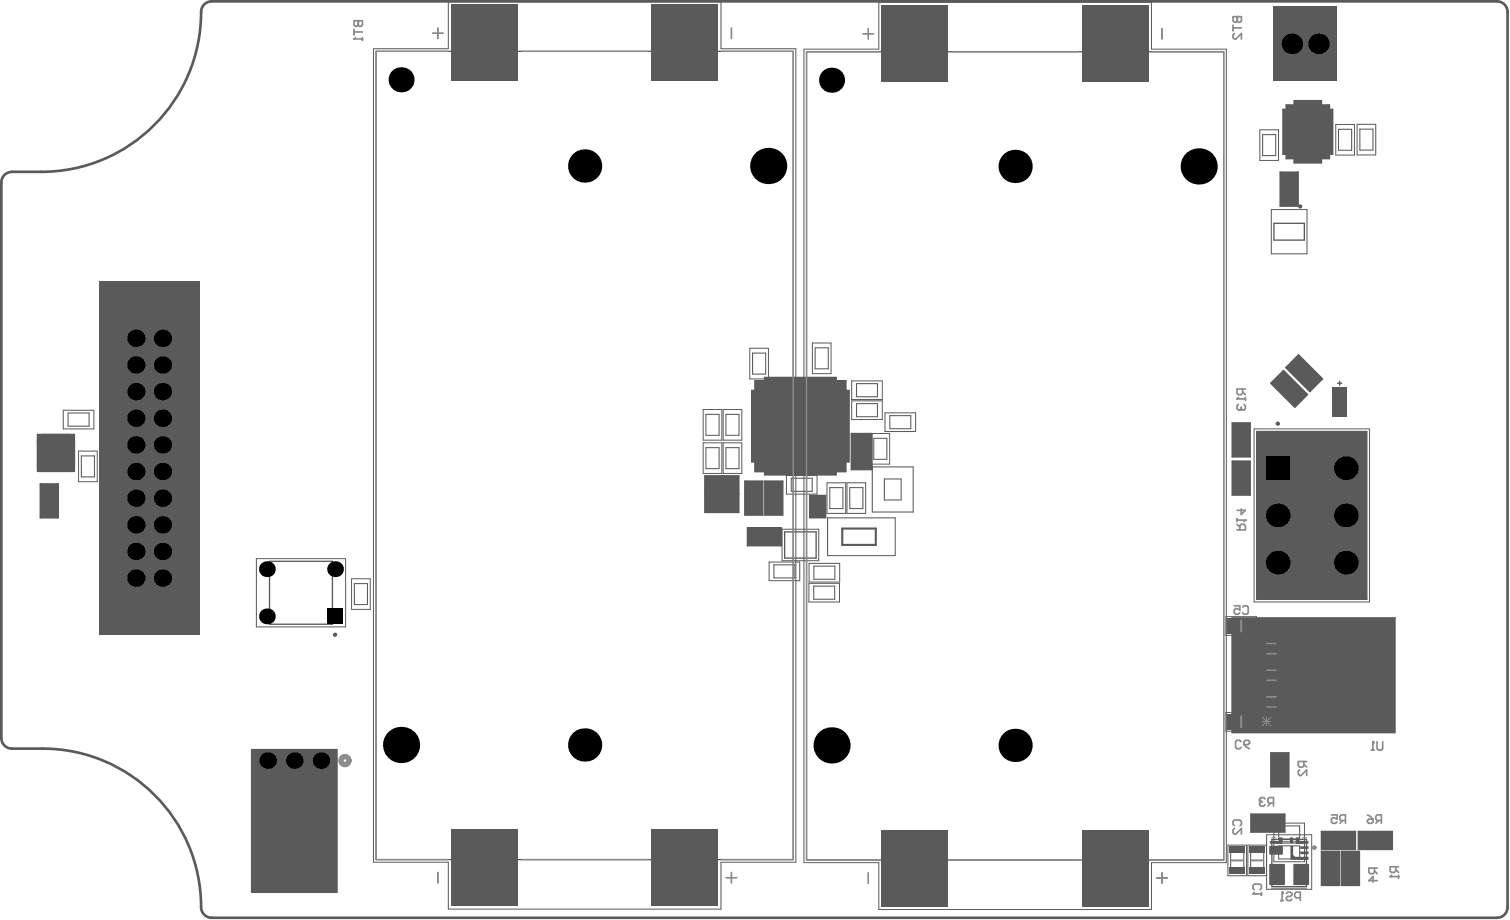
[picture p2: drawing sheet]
<svg xmlns="http://www.w3.org/2000/svg" width="479mm" height="292mm" viewBox="0 0 479 292" stroke-linecap="round" stroke-linejoin="round" font-family="sans-serif">
<g fill="none" stroke="#5a5a5a" stroke-width=".32">
<path d="M424.1 39.5h5.9v9.7h-5.9zM430.9 39.5h5.9v9.7h-5.9zM400 41.2h5.9v9.7h-5.9zM238.1 110.6h5.9v9.7h-5.9zM257.9 108.9h6v9.7h-6zM20.1 130.3h9.7v5.9h-9.7zM223.3 130h5.9v9.8h-5.9zM229.6 130h5.9v9.8h-5.9zM270.4 120.9h9.7v6h-9.7zM270.4 127.3h9.7v5.9h-9.7zM276.5 137.6h6v9.8h-6zM281 131.1h9.7v5.9h-9.7z"/>
<path d="M24.9 143.2h6v9.7h-6zM223.3 140.6h5.9v9.7h-5.9zM229.6 140.6h5.9v9.7h-5.9zM249.7 151h9.7v5.9h-9.7zM262.6 153.3h5.9v9.7h-5.9zM268.9 153.3h5.9v9.7h-5.9zM244.2 178.4h9.7v6h-9.7zM256.9 178.9h9.7v5.9h-9.7zM111.6 183.8h6v9.7h-6zM256.8 185.2h9.7v5.9h-9.7zM389.2 195.8h9.7v5.9h-9.7zM389.2 226.2h9.7v6h-9.7z"/>
<path d="M389.9 268.3h5.9v9.7h-5.9zM396.2 268.3h5.9v9.7h-5.9zM404.4 261.3h9.8v6h-9.8zM404.4 267.7h9.8v5.9h-9.8z"/>
</g>
<path d="M277 148.2h12.9v14.4h-12.9zM262.8 164.4h21.4v12h-21.4z" fill="none" stroke="#5a5a5a" stroke-width=".33"/>
<g fill="#5a5a5a">
<path d="M31.6 89.4h32v112.1h-32z"/>
<path d="M423 123h4.7v9.4h-4.7z"/>
<path d="M407.5 117.7l7.6 7.6-4 4-7.6-7.6z"/>
<path d="M408.3 116.7l4-4 7.6 7.6-4 4z"/>
<path d="M239.7 120.9h3.1v-1h22.6v1h3.1v3.1h1.1v22.6h-1.1v3.1h-3.1v1h-22.6v-1h-3.1v-3.1h-1v-22.6h1z"/>
<path d="M270.3 137.7h6.5v11.4h-6.5z"/>
<path d="M237.3 167.6h10.8v5.6h-10.8z"/>
<path d="M223.8 157h10.7v5.7h-10.7z"/>
<path d="M223.8 151.1h10.7v5.7h-10.7z"/>
<path d="M391.2 196.2h51.7v36.4h-51.7z"/>
<path d="M403.5 239.1h5.7v10.7h-5.7z"/>
<path d="M397.2 258.5h10.7v5.7h-10.7z"/>
<path d="M419.6 264h10.7v5.7h-10.7z"/>
<path d="M431.3 264h10.7v5.7h-10.7z"/>
<path d="M425.9 270.4h5.7v10.7h-5.7z"/>
<path d="M406.5 54.7h5.6v10.7h-5.6z"/>
<path d="M408.4 33.3h2.5v-1.3h8.6v1.3h2.6v1.4h1v14.2h-1v1.4h-2.6v1.4h-8.6v-1.4h-2.5v-1.4h-1v-14.2h1z"/>
<path d="M404.3 2.1h20.2v23.7h-20.2z"/>
<path d="M242.8 152.8h5.7v10.7h-5.7z"/>
<path d="M391.3 134.3h5.6v10.7h-5.6z"/>
<path d="M391.3 146.4h5.6v10.8h-5.6z"/>
<path d="M257.1 157.3h5v7.1h-5z"/>
<path d="M419.6 270.4h5.7v10.7h-5.7z"/>
<path d="M236.5 152.8h5.7v10.7h-5.7z"/>
<path d="M79.9 238h27.1v45.3h-27.1z"/>
<path d="M12.8 153.7h5.7v10.7h-5.7z"/>
<path d="M11.9 138h11.7v11.6h-11.7z"/>
</g>
<g fill="none" stroke="#5a5a5a" stroke-width=".32">
<path d="M118.6 15.5h23.7v-14.9h86.6v14.9h23.8v258.3h-23.8v14.8h-86.6v-14.8h-23.7zM255.2 15.6h23.8v-14.9h86.6v14.9h23.8v258.3h-23.8v14.9h-86.6v-14.9h-23.8zM409.2 34.2h12v15.3h-12zM407.3 56.7h4v6.7h-4zM407.3 58.9h4M421.2 45.3l-4.2 4.2M403.6 66.5h11.4v14.1h-11.4zM407.3 61.2h4M410.3 117.5l2.8-2.8 4.7 4.8-2.8 2.8zM414.7 116.3l-2.8 2.8M416.3 117.9l-2.8 2.8M12.8 138.8h9.9v10h-9.9z"/>
<path d="M17 138.8l-4.2 4.2M240.6 121.7h27.1v27.2h-27.1zM244.8 121.7l-4.2 4.3M271.2 139.7h4.8v7.4h-4.8zM392.1 138.5h4M392.1 136.3h4v6.7h-4zM398.2 136.2h36.6v54.9h-36.6zM405.5 122.5l2.9-2.8 4.7 4.7-2.8 2.8zM409.9 121.3l-2.8 2.8M411.5 122.9l-2.8 2.8M13.7 157.9h3.9M13.7 155.7h3.9v6.7h-3.9z"/>
<path d="M225.8 151.9h6.7v4h-6.7zM225.8 157.9h6.7v3.9h-6.7zM228 151.9v4M228 157.9v3.9M230.3 151.9v4M230.3 157.9v3.9M237.3 157h4M237.3 154.8h4v6.7h-4zM237.3 159.3h4M243.7 154.8h4v6.7h-4zM243.7 157h4M243.7 159.3h4"/>
<path d="M257.9 158.2h3.4v5.3h-3.4zM271.2 142.4h4.8M271.2 144.3h4.8M392.1 148.5h4v6.6h-4zM392.1 140.8h4M392.1 150.7h4M392.1 152.9h4M13.7 160.2h3.9M81.4 177.4h28.3v21.6h-28.3zM239.4 168.4h6.7v4h-6.7zM241.6 168.4v4M243.9 168.4v4"/>
<path d="M248.3 168h11.7v10h-11.7zM407.2 197.1h33.8v34.6h-33.8zM407.2 204.3h-14v3.2h14M407.2 212.8h-14v3.2h14M407.2 221.2h-14v3.3h14M80.8 247.4h25.3v35h-25.3zM399.2 259.4h6.7v3.9h-6.7zM401.4 259.4v3.9M403.7 259.4v3.9M404.4 241.1h3.9v6.7h-3.9zM404.4 245.6h3.9M404.4 243.3h3.9"/>
<path d="M402.2 265h14.3v17.4h-14.3zM420.4 272.4h4v6.7h-4zM420.4 274.6h4M420.4 276.9h4M421.6 264.9h6.7v3.9h-6.7zM423.8 264.9v3.9M426.1 264.9v3.9M426.8 272.4h3.9v6.7h-3.9zM426.8 274.6h3.9M426.8 276.9h3.9M433.3 264.9h6.7v3.9h-6.7zM435.5 264.9v3.9"/>
<path d="M437.8 264.9v3.9"/>
</g>
<g fill="none" stroke="#5a5a5a" stroke-width=".51">
<path d="M408.4 33.3h2.5v-1.3h8.6v1.3h2.6v1.4h1v14.2h-1v1.4h-2.6v1.4h-8.6v-1.4h-2.5v-1.4h-1v-14.2h1zM406.5 54.7h5.6v10.7h-5.6zM407.5 117.7l7.6 7.6-4 4-7.6-7.6zM408.3 116.7l4-4 7.6 7.6-4 4zM11.9 139.9h.1M11.9 138h11.7v11.6h-11.7zM13.9 137.9v.1M21.6 137.9v.1M23.6 139.9h.1M239.7 120.9h3.1v-1h22.6v1h3.1v3.1h1.1v22.6h-1.1v3.1h-3.1v1h-22.6v-1h-3.1v-3.1h-1v-22.6h1zM270.3 137.7h6.5v11.4h-6.5zM391.3 134.3h5.6v10.7h-5.6z"/>
<path d="M11.9 147.6h.1M12.8 153.7h5.7v10.7h-5.7zM13.9 149.6h.1M21.6 149.6h.1M23.6 147.6h.1M223.8 157h10.7v5.7h-10.7zM223.8 151.1h10.7v5.7h-10.7zM236.5 152.8h5.7v10.7h-5.7zM242.8 152.8h5.7v10.7h-5.7zM257.1 157.3h5v7.1h-5zM391.3 146.4h5.6v10.8h-5.6zM237.3 167.6h10.8v5.6h-10.8z"/>
<path d="M391.2 196.2h51.7v36.4h-51.7zM79.9 238h27.1v45.3h-27.1zM403.5 239.1h5.7v10.7h-5.7zM397.2 258.5h10.7v5.7h-10.7zM419.6 264h10.7v5.7h-10.7zM419.6 270.4h5.7v10.7h-5.7zM425.9 270.4h5.7v10.7h-5.7zM431.3 264h10.7v5.7h-10.7z"/>
</g>
<g fill="none" stroke="#5a5a5a" stroke-width=".33">
<path d="M405.3 3.1h18.2v21.7h-18.2zM400.9 42.7h4.1v6.7h-4.1zM425 41.1h4.1v6.6h-4.1zM431.8 41h4.1v6.7h-4.1zM34.8 92.3l2 2M59.9 92.3l-2 2M59.9 92.3v106.4h-25.1v-45.7h2v43.7h21.1v-102.4h-21.1v43.7h-4.1M59.9 92.3h-25.1v45.7M62.1 97.9v-7.5h-29.5v47.6M62.1 99.5v91.9M238.9 112.1h4.2v6.7h-4.2zM258.8 110.4h4.2v6.7h-4.2z"/>
<path d="M21.6 131.1h6.7v4.2h-6.7zM224.1 131.6h4.2v6.6h-4.2zM230.5 131.6h4.1v6.6h-4.1zM271.9 121.8h6.7v4.2h-6.7zM271.9 128.2h6.7v4.1h-6.7zM277.4 139.2h4.2v6.6h-4.2zM282.5 132h6.7v4.1h-6.7zM424 125h2.7v5.4h-2.7zM424.9 127.3h1l-.5 .8zM25.8 144.8h4.2v6.6h-4.2zM34.7 153h-2l-.1 47.5h29.5v-7.4M224.1 142.1h4.2v6.7h-4.2z"/>
<path d="M230.5 142.1h4.1v6.7h-4.1zM251.2 151.8h6.7v4.2h-6.7zM263.5 154.8h4.1v6.7h-4.1zM269.8 154.8h4.2v6.7h-4.2zM280.8 152.1h5.3v6.6h-5.3zM245.7 179.3h6.7v4.2h-6.7zM258.4 179.8h6.7v4.1h-6.7zM36.8 196.6l-2 2M57.8 196.6l2.1 2M112.5 185.3h4.2v6.7h-4.2zM258.4 186.1h6.6v4.2h-6.6zM390.8 196.7h6.6v4.1h-6.6z"/>
<path d="M390.8 227.1h6.6v4.2h-6.6zM390.7 269.9h4.2v6.6h-4.2zM397.1 269.9h4.1v6.6h-4.1zM406 262.2h6.6v4.2h-6.6zM406 268.6h6.6v4.1h-6.6z"/>
</g>
<path d="M267.4 167.8h10.7v5.2h-10.7z" fill="none" stroke="#5a5a5a" stroke-width=".67"/>
<g fill="none" stroke="#5a5a5a" stroke-width=".42">
<path d="M119.4 16.3h132.4v256.6h-132.4zM137.3 10.6h3.4M139 8.9v3.3M232.2 8.9v3.3M256.1 16.4h132.4v256.7h-132.4zM274 10.7h3.4M275.7 9v3.4M368.9 9v3.4M404.5 70.9h9.6v5.3h-9.6zM399 137h35v53.3h-35zM85.6 178.2h20v20h-20zM249.1 168.9h10v8.3h-10z"/>
<path d="M139 277v3.3M230.6 278.7h3.3M232.2 277v3.3M275.7 277.1v3.4M367.3 278.8h3.3M368.9 277.1v3.4M403.8 266.5h11v15h-11z"/>
</g>
<path d="M399 137h35v53.3h-35z" fill-rule="evenodd" fill="#5a5a5a"/>
<path d="M424.7 121.7h1.3M425.4 121v1.4" fill="none" stroke="#5a5a5a" stroke-width=".42"/>
<g fill="none" stroke="#5a5a5a" stroke-width=".32">
<path d="M416 46.4l2.8 2.8M416 47.8h2.8M417.4 46.4v2.8M418.8 46.4l-2.8 2.8M14.1 139.1l2.8 2.8M15.5 139.1v2.8M16.9 139.1l-2.8 2.8M241.5 122.6l2.8 2.8M241.5 124h2.8M242.9 122.6v2.8M244.3 122.6l-2.8 2.8M14.1 140.5h2.8"/>
<path d="M258.6 163.5a1.01 1.01 0 0 1 1-1 1.01 1.01 0 0 1 1 1M400.7 227.7l2.8 2.8M400.7 229.1h2.8M402.1 227.7v2.8M403.5 227.7l-2.8 2.8"/>
<circle cx="259.9" cy="162.8" r=".25"/>
</g>
<path d="M62.1 97.9a.83 .83 0 0 1 .8 .8 .83 .83 0 0 1-.8 .8M62.1 144.7a.83 .83 0 0 1 .8 .8 .83 .83 0 0 1-.8 .8M62.1 191.4a.83 .83 0 0 1 .9 .9 .83 .83 0 0 1-.9 .8" fill="none" stroke="#5a5a5a" stroke-width=".33"/>
<g fill="none" stroke="#5a5a5a" stroke-width=".67">
<circle cx="412.8" cy="65.5" r=".33"/>
<circle cx="405.7" cy="134.5" r=".33"/>
<circle cx="247.5" cy="170.5" r=".33"/>
<circle cx="106.4" cy="201.5" r=".33"/>
<circle cx="417.3" cy="269.1" r=".33"/>
</g>
<path d="M1.4 55.6a3.4 3.4 0 0 1 2.4-1 72.4 72.4 0 0 0 22.8-1.9 50.9 50.9 0 0 0 37.3-49.6 3.4 3.4 0 0 1 3.3-2.7h408.1a3.4 3.4 0 0 1 3.4 3.4v284.2a3.4 3.4 0 0 1-3.4 3.4h-408.1a3.4 3.4 0 0 1-3.4-3.4 50.3 50.3 0 0 0-50.3-50.3h-9.7a3.4 3.4 0 0 1-3.4-3.4v-176.4a3.4 3.4 0 0 1 1-2.3z" fill="none" stroke="#5a5a5a" stroke-width=".85"/>
<g fill="none" stroke="#8c8c8c" stroke-width=".42">
<path d="M137.3 10.6h3.4M139 8.9v3.3M142.2 16.3h-22.8v256.6h22.8M165.8 16.3h39.6M229.1 16.3h22.7v256.6h-22.7M232.2 8.9v3.3M274 10.7h3.4M275.7 9v3.4M278.9 16.4h-22.8v256.7h22.8M302.5 16.4h39.6M365.8 16.4h22.7v256.7h-22.7M368.9 9v3.4"/>
<path d="M139 277v3.3M165.8 272.9h39.6M230.6 278.7h3.3M232.2 277v3.3M275.7 277.1v3.4M302.5 273.1h39.6M367.3 278.8h3.3M368.9 277.1v3.4M403.8 266h1.2M403.8 272.4v.8M413.6 266h1.2M403.8 282.1h11"/>
</g>
<path d="M394.1 197v3.5M394.1 227.5v3.4M391.1 273.2h3.5M397.4 273.2h3.5" fill="none" stroke="#8c8c8c" stroke-width=".67"/>
<path d="M402.2 216h3M402.2 207.5h3M402.2 212.8h3M402.2 204.3h3M402.2 224.5h3M402.2 221.2h3" fill="none" stroke="#8c8c8c" stroke-width=".51"/>
<path d="M400.7 227.7l2.8 2.8M400.7 229.1h2.8M402.1 227.7v2.8M403.5 227.7l-2.8 2.8" fill="none" stroke="#8c8c8c" stroke-width=".32"/>
<path d="M392.8 168.2h2.6v-1.3l-.4-.4h-.9l-.5 .4v1.3M392.8 166.5l.8 .9M392.8 164.7v.9M392.8 165.1h2.6" fill="none" stroke="#8c8c8c" stroke-width=".53"/>
<circle cx="395.4" cy="165.1" r=".27" fill="#8c8c8c"/>
<path d="M392.8 126.6h2.6M394.5 123.5v1.4l-.4 .4h-.9l-.4-.4v-1.4h2.6M394.5 124.4l.9 .9M395.4 126.2v.9M394.1 161.6v1.8l1.3-1.4h-2.6M395.4 165.1l-.4 .5" fill="none" stroke="#8c8c8c" stroke-width=".53"/>
<circle cx="392.8" cy="126.6" r=".27" fill="#8c8c8c"/>
<path d="M393.2 126.2l-.4 .4M393.2 128.4l-.4 .5v.8l.4 .5h.4" fill="none" stroke="#8c8c8c" stroke-width=".53"/>
<circle cx="393.6" cy="130.2" r=".27" fill="#8c8c8c"/>
<path d="M391.5 5.3h2.6v1.3l-.4 .5h-.4l-.5-.5v-1.3M394.1 129.7l-.5 .5M394.1 129.3v.4M395 128.4l.4 .5v.8l-.4 .5h-.5l-.4-.5" fill="none" stroke="#8c8c8c" stroke-width=".53"/>
<circle cx="392.8" cy="5.3" r=".27" fill="#8c8c8c"/>
<path d="M112.4 6.6h2.7v1.3l-.5 .5h-.4l-.5-.5v-1.3M391.5 5.3v1.3l.4 .5h.5l.4-.5v-1.3M391.5 8v1.7M391.5 8.9h2.6M391.9 10.6l-.4 .5v.9l.4 .4h.5l1.7-1.8v1.8" fill="none" stroke="#8c8c8c" stroke-width=".53"/>
<circle cx="113.7" cy="6.6" r=".27" fill="#8c8c8c"/>
<path d="M112.4 6.6v1.3l.5 .5h.4l.4-.5v-1.3M112.4 9.3v1.7M112.4 10.1h2.7M112.4 12.4h2.7M115.1 11.9v.9" fill="none" stroke="#8c8c8c" stroke-width=".53"/>
<circle cx="112.4" cy="12.4" r=".27" fill="#8c8c8c"/>
<path d="M112.9 11.9l-.5 .5M435.4 238.1h.9M435.9 235.5v2.6M437.2 235.5v2.2l.5 .4h.8l.5-.4v-2.2" fill="none" stroke="#8c8c8c" stroke-width=".53"/>
<circle cx="435.9" cy="235.5" r=".27" fill="#8c8c8c"/>
<g fill="none" stroke="#8c8c8c" stroke-width=".53">
<path d="M435.9 235.5l.4 .4M401.7 253.7l-.5-.5h-.9l-.4 .5v.4M403.5 255l-.9 .9M404.3 255h-1.3l-.4-.4v-.9l.4-.5h1.3v2.7M422.7 258.7h1.8v1.4l-1.3-.5-.5 .5v.9l.5 .4h.9l.4-.4M434.2 258.7l.8 .5 .9 .9M426.3 260.5l-.9 .9M427.2 260.5h-1.4l-.4-.4v-.9l.4-.5h1.4v2.7M434.6 260.1h1.3v.9l-.4 .4h-.9l-.4-.4v-.5zM436.4 275.6v1.3l-.5 .5h-.8l-.5-.5v-1.3h2.7M436.4 276.5l.9 .9M437.3 279.6h-2.7l1.3-1.3v1.8"/>
<path d="M437.7 260.5l-.9 .9M438.6 260.5h-1.3l-.5-.4v-.9l.5-.5h1.3v2.7"/>
</g>
<circle cx="399.9" cy="254.1" r=".27" fill="#8c8c8c"/>
<path d="M399.9 254.1l.4 .5M400.3 254.6h.5M400.3 254.6l-.4 .4v.5l.4 .4h.9l.5-.4M412.6 244.4l-.4 .5v.9l.4 .4h.5l1.8-1.8v1.8M414 241.8v1.3l-.5 .5h-.9l-.4-.5v-1.3h2.7M414 242.7l.9 .9M441.4 278.3h2.6M443.2 275.2v1.3l-.5 .5h-.9l-.4-.5v-1.3h2.6M443.2 276.1l.8 .9M444 277.9v.9" fill="none" stroke="#8c8c8c" stroke-width=".53"/>
<circle cx="441.4" cy="278.3" r=".27" fill="#8c8c8c"/>
<path d="M441.8 277.9l-.4 .4M406.6 285.9h.9M407.1 283.3v2.6M408.4 283.7l.4-.4h.9l.5 .4v.5l-.5 .4h-.9l-.4 .4v.5l.4 .4h.9l.5-.4M412.8 285h-1.3l-.4-.4v-.9l.4-.4h1.3v2.6" fill="none" stroke="#8c8c8c" stroke-width=".53"/>
<circle cx="407.1" cy="283.3" r=".27" fill="#8c8c8c"/>
<path d="M391.9 192.3h1.7v1.4l-1.3-.5-.4 .5v.9l.4 .4h.9l.4-.4M394.5 192.8l.5-.5h.9l.4 .5v1.8l-.4 .4h-.9l-.5-.4M394.1 235.5l-.5-.4h-.9l-.4 .4v1.8l.4 .4h.9l.5-.4M395 236.4l.8 .9 .9 .4M395.4 235.1h.9l.4 .4v.4l-.4 .5h-1.3v-.9zM391.9 262.2l-.4-.5v-.9l.4-.4h1.8l.4 .4v.9l-.4 .5M391.9 263.1l-.4 .4v.9l.4 .4h.5l1.7-1.7v1.7M397.8 283.8h2.7M398.3 282.5l-.5-.5v-.8l.5-.5h1.7l.5 .5v.8l-.5 .5M400.5 283.4v.9M407.1 283.3l.4 .4" fill="none" stroke="#8c8c8c" stroke-width=".53"/>
<circle cx="397.8" cy="283.8" r=".27" fill="#8c8c8c"/>
<path d="M398.3 283.4l-.5 .4" fill="none" stroke="#8c8c8c" stroke-width=".53"/>
<circle cx="417.3" cy="269.1" r=".33" fill="none" stroke="#8c8c8c" stroke-width=".67"/>
<circle cx="109.5" cy="241.5" r="1.27" fill="none" stroke="#8c8c8c" stroke-width="1.7"/>
<g fill="#5a5a5a">
<path d="M403.1 268.6h4l.2 2.6-4.2 .1z"/>
<path d="M403.1 274.4h4.8v6.6l-4.9-.1z"/>
<path d="M409.8 268.6h.7l.1 2.8 .6 .6h4.1l.1 .9h-5.6z"/>
<path d="M411.5 265.9h1l.1 .9 .2 .2 2.6 .1 .1 .7-4 .1z"/>
<path d="M410.7 274.4h4.9l-.1 6.6-4.8-.1z"/>
<path d="M403.2 267.1l2.6-.1 .3-.2 .1-.9 1 .1-.1 1.9h-3.8z"/>
</g>
<g fill="#000">
<circle cx="410.2" cy="13.9" r="3.2"/>
<circle cx="418.6" cy="13.9" r="3.2"/>
<circle cx="127.3" cy="25.3" r="4"/>
<circle cx="264" cy="25.5" r="4"/>
<circle cx="185.6" cy="52.7" r="5.3"/>
<circle cx="243.9" cy="52.7" r="5.7"/>
<circle cx="322.3" cy="52.8" r="5.3"/>
<circle cx="380.6" cy="52.8" r="5.7"/>
<circle cx="43.1" cy="115.9" r="2.75"/>
<circle cx="43.1" cy="107.4" r="2.75"/>
<circle cx="51.6" cy="115.9" r="2.75"/>
<circle cx="51.6" cy="107.4" r="2.75"/>
<circle cx="43.1" cy="132.8" r="2.75"/>
<circle cx="43.1" cy="124.3" r="2.75"/>
<circle cx="51.6" cy="132.8" r="2.75"/>
<circle cx="51.6" cy="124.3" r="2.75"/>
<circle cx="43.1" cy="149.7" r="2.75"/>
<circle cx="43.1" cy="141.3" r="2.75"/>
<circle cx="43.1" cy="158.2" r="2.75"/>
<circle cx="51.6" cy="149.7" r="2.75"/>
<circle cx="51.6" cy="158.2" r="2.75"/>
<circle cx="51.6" cy="141.3" r="2.75"/>
<circle cx="427.3" cy="148.7" r="3.7"/>
<circle cx="43.1" cy="175.1" r="2.75"/>
<circle cx="43.1" cy="166.6" r="2.75"/>
<circle cx="51.6" cy="166.6" r="2.75"/>
<circle cx="51.6" cy="175.1" r="2.75"/>
<circle cx="405.7" cy="163.6" r="3.7"/>
<circle cx="405.7" cy="178.6" r="3.7"/>
<circle cx="427.3" cy="163.6" r="3.7"/>
<circle cx="427.3" cy="178.6" r="3.7"/>
<circle cx="43.1" cy="183.6" r="2.75"/>
<circle cx="51.6" cy="183.6" r="2.75"/>
<circle cx="84.7" cy="195.7" r="2.51"/>
<circle cx="84.7" cy="180.7" r="2.51"/>
<circle cx="106.4" cy="180.7" r="2.51"/>
<circle cx="127.3" cy="236.5" r="5.7"/>
<circle cx="185.6" cy="236.5" r="5.3"/>
<circle cx="264" cy="236.7" r="5.7"/>
<circle cx="322.3" cy="236.7" r="5.3"/>
<circle cx="85" cy="241.5" r="2.62"/>
<circle cx="93.4" cy="241.5" r="2.62"/>
<circle cx="101.9" cy="241.5" r="2.62"/>
</g>
<g fill="#000">
<path d="M401.9 144.9h7.5v7.5h-7.5z" fill-rule="evenodd"/>
<path d="M103.9 193.2h5v5h-5z" fill-rule="evenodd"/>
</g>
<g fill="#5a5a5a">
<path d="M143.2 263.4h21.2v24.4h-21.2z" fill-rule="evenodd"/>
<path d="M206.9 263.4h21.1v24.4h-21.1z" fill-rule="evenodd"/>
<path d="M143.2 1.4h21.2v24.5h-21.2z" fill-rule="evenodd"/>
<path d="M206.9 1.4h21.1v24.5h-21.1z" fill-rule="evenodd"/>
<path d="M413 268.7h2.3l.2 .7-2.5 .1-.2-.1z" fill-rule="evenodd"/>
<path d="M412.5 272.1h2.6v.8h-2.6z" fill-rule="evenodd"/>
<path d="M411.6 266h.8v1.7h-.8z" fill-rule="evenodd"/>
<path d="M411.2 275.2h2.5v5h-2.5z" fill-rule="evenodd"/>
<path d="M406.2 266h.9v1.7h-.9z" fill-rule="evenodd"/>
<path d="M405 269.1h1.6v1.7h-1.6z" fill-rule="evenodd"/>
<path d="M404.9 275.2h2.5v5h-2.5z" fill-rule="evenodd"/>
<path d="M396.4 196.3h2v4.9h-2z" fill-rule="evenodd"/>
<path d="M389.7 196.3h2.1v4.9h-2.1z" fill-rule="evenodd"/>
<path d="M392.1 221.2h8.9v3.3h-8.9z" fill-rule="evenodd"/>
<path d="M392.1 212.7h8.9v3.4h-8.9z" fill-rule="evenodd"/>
<path d="M392.1 204.2h8.9v3.4h-8.9z" fill-rule="evenodd"/>
<path d="M407.2 197.1h34.8v34.6h-34.8z" fill-rule="evenodd"/>
<path d="M396.4 226.8h2v4.8h-2z" fill-rule="evenodd"/>
<path d="M389.7 226.8h2.1v4.8h-2.1z" fill-rule="evenodd"/>
<path d="M404.4 245.6h3.9v3.4h-3.9z" fill-rule="evenodd"/>
<path d="M398 259.4h3.4v3.9h-3.4z" fill-rule="evenodd"/>
<path d="M426.1 264.9h3.4v3.9h-3.4z" fill-rule="evenodd"/>
<path d="M437.8 264.9h3.4v3.9h-3.4z" fill-rule="evenodd"/>
<path d="M426.8 271.2h3.9v3.4h-3.9z" fill-rule="evenodd"/>
<path d="M396.7 268.8h4.9v2.1h-4.9z" fill-rule="evenodd"/>
<path d="M396.7 275.5h4.9v2h-4.9z" fill-rule="evenodd"/>
<path d="M390.4 268.8h4.9v2.1h-4.9z" fill-rule="evenodd"/>
<path d="M390.4 275.5h4.9v2h-4.9z" fill-rule="evenodd"/>
<path d="M343.5 1.6h21.2v24.4h-21.2z" fill-rule="evenodd"/>
<path d="M279.9 1.6h21.2v24.4h-21.2z" fill-rule="evenodd"/>
<path d="M343.5 263.5h21.2v24.4h-21.2z" fill-rule="evenodd"/>
<path d="M279.9 263.5h21.2v24.4h-21.2z" fill-rule="evenodd"/>
<path d="M392.1 140.8h4v3.4h-4z" fill-rule="evenodd"/>
<path d="M392.1 152.9h4v3.4h-4z" fill-rule="evenodd"/>
<path d="M420.4 271.2h4v3.4h-4z" fill-rule="evenodd"/>
<path d="M413 270.4h2.3l.2 .6-2.5 .2-.2-.2z" fill-rule="evenodd"/>
<path d="M409.7 265.9l.9 .1-.2 1.7-.8-.2z" fill-rule="evenodd"/>
<path d="M404.4 239.9h3.9v3.4h-3.9z" fill-rule="evenodd"/>
<path d="M403.7 259.4h3.4v3.9h-3.4z" fill-rule="evenodd"/>
<path d="M420.4 264.9h3.4v3.9h-3.4z" fill-rule="evenodd"/>
<path d="M432.1 264.9h3.4v3.9h-3.4z" fill-rule="evenodd"/>
<path d="M426.8 276.9h3.9v3.3h-3.9z" fill-rule="evenodd"/>
<path d="M392.1 135.1h4v3.4h-4z" fill-rule="evenodd"/>
<path d="M392.1 147.3h4v3.4h-4z" fill-rule="evenodd"/>
<path d="M420.4 276.9h4v3.3h-4z" fill-rule="evenodd"/>
</g>
<g fill="#5a5a5a">
<path d="M412.8 269.4l.2 .1z"/>
<path d="M415.3 269.4l.1 .1z"/>
<path d="M415.3 268.7l.2 .2z"/>
<path d="M412.9 268.8l.1 .1z"/>
<path d="M412.8 271l.2 .2z"/>
<path d="M415.3 271h.2l-.2 .2z"/>
<path d="M415.3 270.4l.2 .1z"/>
<path d="M412.9 270.4l.1 .1z"/>
<path d="M409.6 267.5l.1 .2z"/>
<path d="M410.4 267.5h.2l-.2 .2z"/>
<path d="M410.4 265.9l.2 .1z"/>
<path d="M409.6 265.9l.1 .1z"/>
</g>
</svg>
